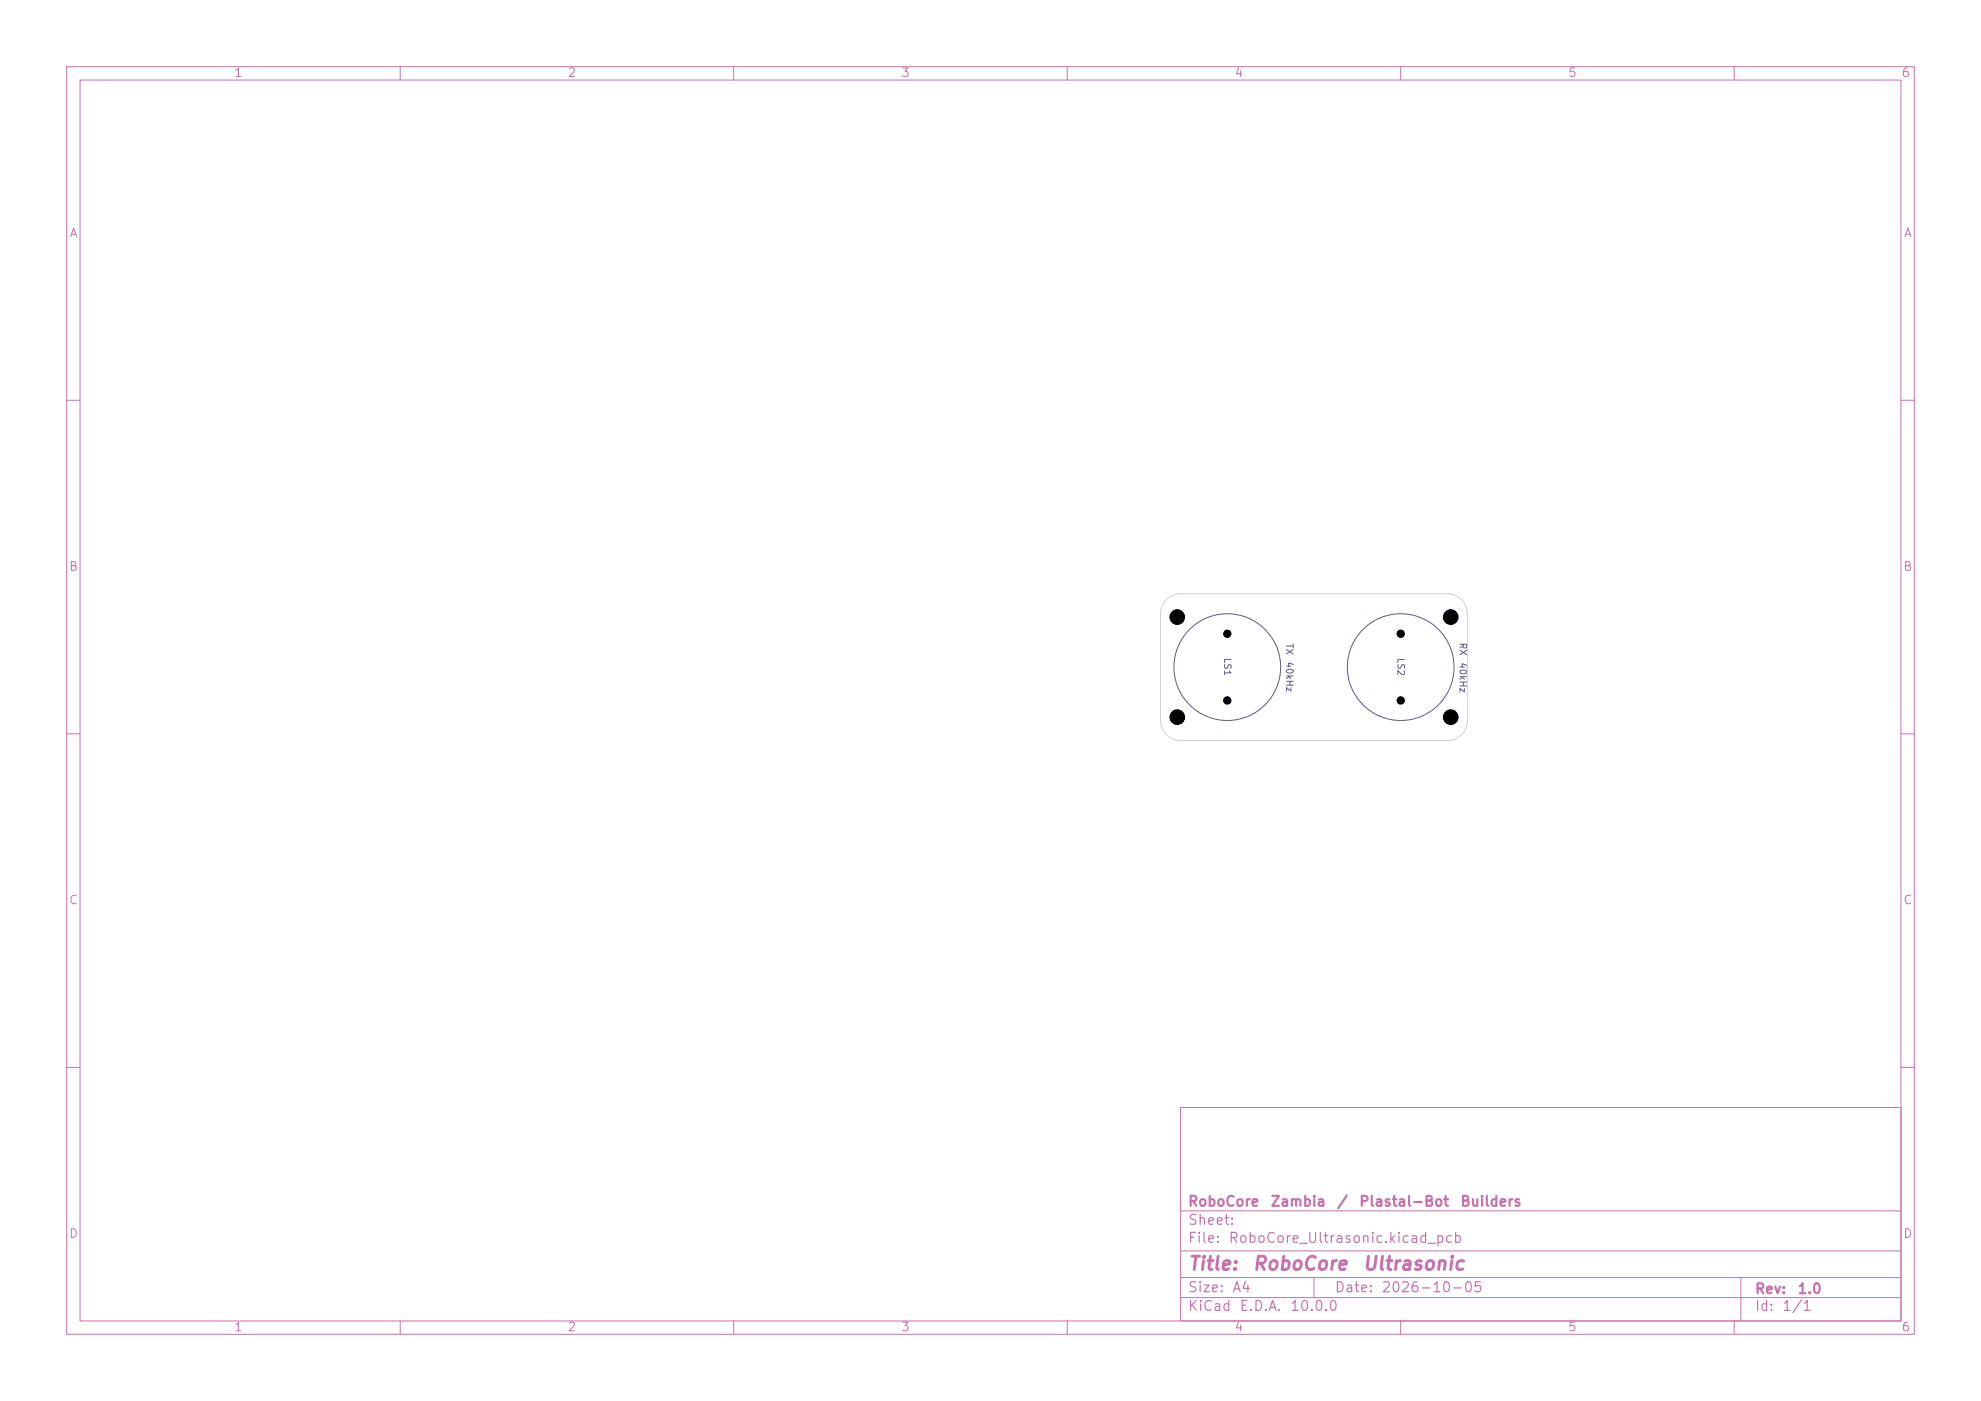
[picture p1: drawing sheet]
<svg xmlns="http://www.w3.org/2000/svg" width="297mm" height="210mm" viewBox="0 0 297 210" stroke-linecap="round" stroke-linejoin="round" font-family="sans-serif">
<defs><g id="words">
<g font-size="2" fill="#c872ab">
<text x="178" y="190.9">Title:</text>
<text x="187.7" y="190.9">RoboCore</text>
<text x="204.2" y="190.9">Ultrasonic</text>
</g>
<g font-size="1.5" fill="#c872ab">
<text x="178" y="184">Sheet:</text>
<text x="178" y="181.2">RoboCore</text>
<text x="190.4" y="181.2">Zambia</text>
<text x="200.3" y="181.2">/</text>
<text x="203.7" y="181.2">Plastal-Bot</text>
<text x="218.8" y="181.2">Builders</text>
<text x="178" y="186.7">File:</text>
<text x="184.1" y="186.7">RoboCore_Ultrasonic.kicad_pcb</text>
<text x="178" y="196.9">KiCad</text>
<text x="178" y="194.1">Size:</text>
<text x="184.7" y="194.1">A4</text>
<text x="185.7" y="196.9">E.D.A.</text>
<text x="193.3" y="196.9">10.0.0</text>
<text x="200" y="194.1">Date:</text>
<text x="207" y="194.1">2026-10-05</text>
<text x="263" y="194.3">Rev:</text>
<text x="263" y="196.9">Id:</text>
<text x="267.1" y="196.9">1/1</text>
<text x="269.4" y="194.3">1.0</text>
</g>
<g font-size="1.3" fill="#c872ab">
<text x="35" y="11.9">1</text>
<text x="85" y="11.9">2</text>
<text x="135" y="11.9">3</text>
<text x="185" y="11.9">4</text>
<text x="235" y="11.9">5</text>
<text x="285" y="11.9">6</text>
<text x="10.3" y="35.9">A</text>
<text x="285.4" y="35.9">A</text>
<text x="10.3" y="85.9">B</text>
<text x="285.3" y="85.9">B</text>
<text x="10.3" y="135.9">C</text>
<text x="285.3" y="135.9">C</text>
<text x="10.3" y="185.9">D</text>
<text x="285.3" y="185.9">D</text>
<text x="35" y="199.9">1</text>
<text x="85" y="199.9">2</text>
<text x="135" y="199.9">3</text>
<text x="185" y="199.9">4</text>
<text x="235" y="199.9">5</text>
<text x="285" y="199.9">6</text>
</g>
<g font-size="1" fill="#585d84">
<text x="183.3" y="98.5" transform="rotate(90 183.3 98.5)">LS1</text>
<text x="192.6" y="96.4" transform="rotate(90 192.6 96.4)">TX</text>
<text x="192.6" y="99.1" transform="rotate(90 192.6 99.1)">40kHz</text>
<text x="209.3" y="98.5" transform="rotate(90 209.3 98.5)">LS2</text>
<text x="218.6" y="96.2" transform="rotate(90 218.6 96.2)">RX</text>
<text x="218.6" y="99.2" transform="rotate(90 218.6 99.2)">40kHz</text>
</g>
</g></defs>
<g fill="none" stroke="#c872ab" stroke-width=".15">
<path d="M10 10h277v190h-277zM12 12h273v186h-273zM60 10v2M110 10v2M160 10v2M210 10v2M260 10v2M10 60h2M285 60h2M10 110h2M285 110h2M10 160h2"/>
<path d="M177 166h108v32h-108zM285 160h2M60 198v2M110 198v2M160 198v2M177 194.5h108M177 191.5h108M177 187.5h108M177 181.5h108M197 191.5v3M210 198v2M260 198v2"/>
<path d="M261 191.5v6.5"/>
</g>
<g fill="none" stroke="#585d84" stroke-width=".15">
<circle cx="184" cy="100" r="8"/>
<circle cx="210" cy="100" r="8"/>
</g>
<path d="M174.9 89.9a3 3 0 0 1 2.1-.9h40a3 3 0 0 1 3 3v16a3 3 0 0 1-3 3h-40a3 3 0 0 1-3-3v-16a3 3 0 0 1 .9-2.1z" fill="none" stroke="#d0d2cd" stroke-width=".15"/>
<g fill="#000" stroke="#000" stroke-width=".15">
<circle cx="176.5" cy="92.5" r="1.1"/>
<circle cx="184" cy="95" r=".55"/>
<circle cx="210" cy="95" r=".55"/>
<circle cx="217.5" cy="92.5" r="1.1"/>
<circle cx="176.5" cy="107.5" r="1.1"/>
<circle cx="184" cy="105" r=".55"/>
<circle cx="210" cy="105" r=".55"/>
<circle cx="217.5" cy="107.5" r="1.1"/>
</g>
<use href="#words"/>
</svg>
